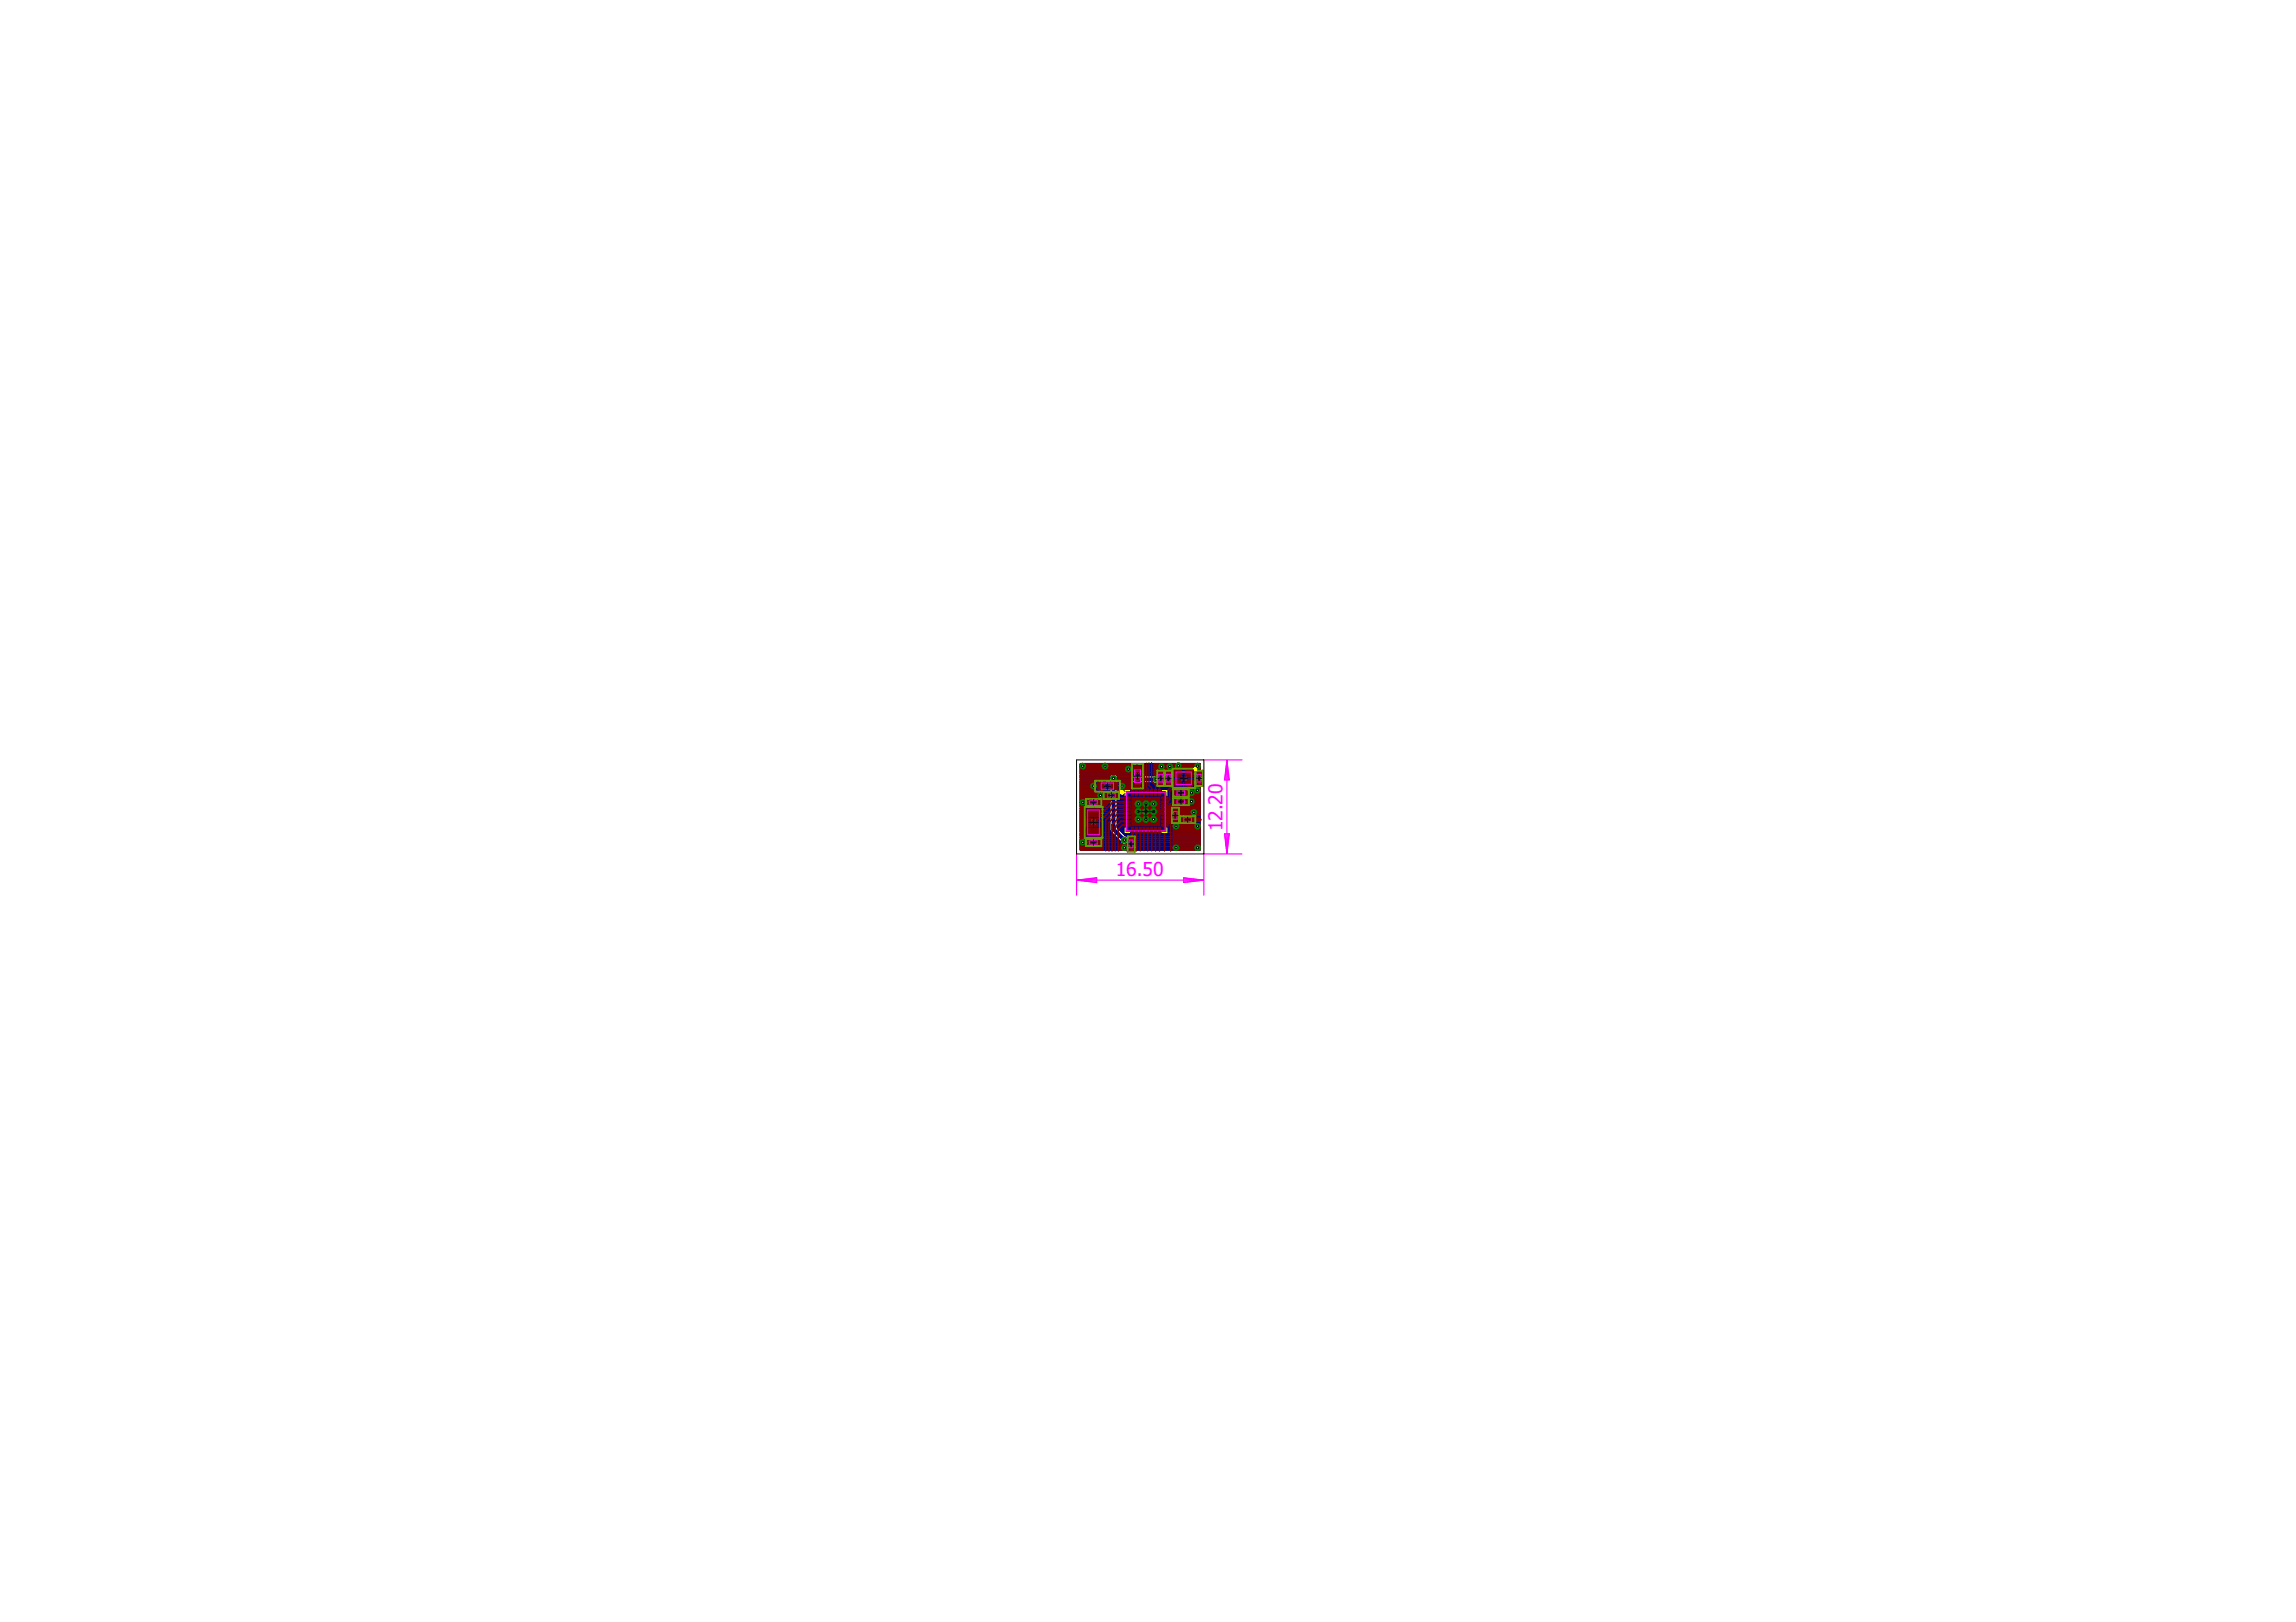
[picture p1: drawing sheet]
<svg xmlns="http://www.w3.org/2000/svg" width="297mm" height="210mm" viewBox="0 0 297 210" stroke-linecap="round" stroke-linejoin="round" font-family="sans-serif">
<defs><g id="words">
<g font-size="2.5" fill="#f0f">
<text x="158.2" y="107.6" transform="rotate(-90 158.2 107.6)">12.20</text>
<text x="144.3" y="113.3">16.50</text>
</g>
<g font-size=".8" fill="#505050">
<text x="147.5" y="101.1" transform="rotate(-90 147.5 101.1)">C</text>
<text x="147.5" y="100.6" transform="rotate(-90 147.5 100.6)">1</text>
<text x="147.5" y="100.2" transform="rotate(-90 147.5 100.2)">0</text>
<text x="150.5" y="101.2" transform="rotate(-90 150.5 101.2)">C</text>
<text x="150.5" y="100.7" transform="rotate(-90 150.5 100.7)">8</text>
<text x="151.4" y="101.2" transform="rotate(-90 151.4 101.2)">C</text>
<text x="151.4" y="100.7" transform="rotate(-90 151.4 100.7)">2</text>
<text x="152.7" y="101">X1</text>
<text x="155.4" y="101.2" transform="rotate(-90 155.4 101.2)">C1</text>
<text x="140.7" y="104.1">C11</text>
<text x="141.8" y="106.8" transform="rotate(-90 141.8 106.8)">X</text>
<text x="141.8" y="106.3" transform="rotate(-90 141.8 106.3)">2</text>
<text x="142.8" y="102">C9</text>
<text x="143.3" y="103.2">C4</text>
<text x="147.7" y="105.3">U1</text>
<text x="152.3" y="104">C6</text>
<text x="152.3" y="102.9">C7</text>
<text x="152.3" y="106" transform="rotate(-90 152.3 106)">C</text>
<text x="152.3" y="105.5" transform="rotate(-90 152.3 105.5)">3</text>
<text x="153.1" y="106.4">L1</text>
<text x="140.7" y="109.3">C12</text>
<text x="146.6" y="109.6" transform="rotate(-90 146.6 109.6)">C</text>
<text x="146.6" y="109.2" transform="rotate(-90 146.6 109.2)">5</text>
</g>
</g></defs>
<g fill="none" stroke="#000080" stroke-width=".32">
<path d="M139.8 98.9h15.4v11.1h-15.4zM139.8 99.8h15.4M139.8 99.5h15.4M139.8 99.3h15.4M139.8 99h15.4M139.8 101.4h3.7M139.8 100.1h15.4M139.8 109.7h15.4M139.8 109.4h15.4M139.8 109.2h5.2M139.8 108.9h5M139.8 108.6h4.8"/>
<path d="M139.8 108.4h4.5M139.8 108.1h4.3M139.8 107.8h4M139.8 107.6h3.7M139.8 107.3h3.7M139.8 107h3.7M139.8 106.8h3.7M139.8 106.5h3.7M139.8 106.2h3.7M139.8 106h3.7M139.8 105.7h3.7M139.8 105.4h3.7"/>
<path d="M139.8 105.2h3.7M139.8 104.9h3.7M139.8 104.6h3.7M139.8 104.4h3.7M139.8 104.1h3.7M139.8 103.8h3.7M139.8 103.5h3.7M139.8 103.3h3.7M139.8 103h3.7M139.8 102.7h3.7M139.8 102.5h3.7M139.8 102.2h3.7"/>
<path d="M139.8 101.9h3.7M139.8 101.7h3.7M139.8 101.2h3.7M139.8 100.9h3.6M139.8 100.6h3.6M139.8 100.4h3.7M143.4 100.6l.1 .5v6.4l1.3 1.3M143.9 100.1l-.4 .3-.1 .2M144.2 100.1l.4 .2h4.6M144.6 107h10.6M144.6 106.8h10.6M144.6 106.5h10.6"/>
<path d="M144.6 106.2h10.6M144.6 106h10.6M144.6 105.7h10.6M144.6 105.4h10.6M144.6 105.2h10.6M144.6 104.9h10.6M144.6 104.6h10.6M144.6 104.4h10.6M144.6 104.1h10.6M144.6 103.8h10.6M144.6 103.5h10.6M144.6 103.3h10.6"/>
<path d="M144.6 103h10.6M144.6 102.7h10.6M144.6 102.5h10.6M144.6 102.2h10.6M144.6 101.9h10.6M144.6 101.7h10.6M144.8 108.8v.1M144.8 107.3h10.4M145.1 107.6h10.1M145.4 107.8h9.8M145.6 108.1a.67 .67 0 0 1 .3 1.1 .67 .67 0 0 1-1.1-.4M145.6 108.1h.1"/>
<path d="M145.7 108.1h9.5M145.9 109.2h9.3M146 108.4h9.2M146.1 108.9h9.1M146.1 108.6h9.1M149.2 100.3a.66 .66 0 0 1 .9 .2 .66 .66 0 0 1-.2 .9M149.2 100.3h.1M149.2 101.4h-4.6v5.7l1 1M149.9 101.4h5.3M149.9 101.4l-.2 .1-.5-.1M150 100.4h5.2M150.2 101.2h5"/>
<path d="M150.2 100.6h5M150.2 100.9h5"/>
</g>
<path d="M149.6 100.9h-5.4l-.1-.2v6.6l1.4 1.4" fill="none" stroke="#000080" stroke-width=".51"/>
<circle cx="147.3" cy="104" r=".4" fill="#008000" stroke="#008000" stroke-width=".13"/>
<circle cx="147.3" cy="104" r=".15" fill="#fff" stroke="#000" stroke-width=".13"/>
<circle cx="148.3" cy="104" r=".4" fill="#008000" stroke="#008000" stroke-width=".13"/>
<circle cx="148.3" cy="104" r=".15" fill="#fff" stroke="#000" stroke-width=".13"/>
<circle cx="149.2" cy="104" r=".4" fill="#008000" stroke="#008000" stroke-width=".13"/>
<circle cx="149.2" cy="104" r=".15" fill="#fff" stroke="#000" stroke-width=".13"/>
<circle cx="147.3" cy="105" r=".4" fill="#008000" stroke="#008000" stroke-width=".13"/>
<circle cx="147.3" cy="105" r=".15" fill="#fff" stroke="#000" stroke-width=".13"/>
<circle cx="148.3" cy="105" r=".4" fill="#008000" stroke="#008000" stroke-width=".13"/>
<circle cx="148.3" cy="105" r=".15" fill="#fff" stroke="#000" stroke-width=".13"/>
<circle cx="149.2" cy="105" r=".4" fill="#008000" stroke="#008000" stroke-width=".13"/>
<circle cx="149.2" cy="105" r=".15" fill="#fff" stroke="#000" stroke-width=".13"/>
<circle cx="147.3" cy="106" r=".4" fill="#008000" stroke="#008000" stroke-width=".13"/>
<circle cx="147.3" cy="106" r=".15" fill="#fff" stroke="#000" stroke-width=".13"/>
<circle cx="148.3" cy="106" r=".4" fill="#008000" stroke="#008000" stroke-width=".13"/>
<circle cx="148.3" cy="106" r=".15" fill="#fff" stroke="#000" stroke-width=".13"/>
<circle cx="149.2" cy="106" r=".4" fill="#008000" stroke="#008000" stroke-width=".13"/>
<circle cx="149.2" cy="106" r=".15" fill="#fff" stroke="#000" stroke-width=".13"/>
<circle cx="140.1" cy="109" r=".36" fill="#008000" stroke="#008000" stroke-width=".13"/>
<circle cx="140.1" cy="109" r=".15" fill="#fff" stroke="#000" stroke-width=".13"/>
<circle cx="140.1" cy="103.8" r=".36" fill="#008000" stroke="#008000" stroke-width=".13"/>
<circle cx="140.1" cy="103.8" r=".15" fill="#fff" stroke="#000" stroke-width=".13"/>
<circle cx="142.4" cy="102.9" r=".36" fill="#008000" stroke="#008000" stroke-width=".13"/>
<circle cx="142.4" cy="102.9" r=".15" fill="#fff" stroke="#000" stroke-width=".13"/>
<circle cx="150.3" cy="99.2" r=".36" fill="#008000" stroke="#008000" stroke-width=".13"/>
<circle cx="150.3" cy="99.2" r=".15" fill="#fff" stroke="#000" stroke-width=".13"/>
<circle cx="154.1" cy="102.6" r=".36" fill="#008000" stroke="#008000" stroke-width=".13"/>
<circle cx="154.1" cy="102.6" r=".15" fill="#fff" stroke="#000" stroke-width=".13"/>
<circle cx="154.1" cy="103.7" r=".36" fill="#008000" stroke="#008000" stroke-width=".13"/>
<circle cx="154.1" cy="103.7" r=".15" fill="#fff" stroke="#000" stroke-width=".13"/>
<circle cx="141.5" cy="101.7" r=".36" fill="#008000" stroke="#008000" stroke-width=".13"/>
<circle cx="141.5" cy="101.7" r=".15" fill="#fff" stroke="#000" stroke-width=".13"/>
<circle cx="154.9" cy="102.3" r=".36" fill="#008000" stroke="#008000" stroke-width=".13"/>
<circle cx="154.9" cy="102.3" r=".15" fill="#fff" stroke="#000" stroke-width=".13"/>
<circle cx="152.4" cy="99.1" r=".36" fill="#008000" stroke="#008000" stroke-width=".13"/>
<circle cx="152.4" cy="99.1" r=".15" fill="#fff" stroke="#000" stroke-width=".13"/>
<circle cx="151.3" cy="99.2" r=".36" fill="#008000" stroke="#008000" stroke-width=".13"/>
<circle cx="151.3" cy="99.2" r=".15" fill="#fff" stroke="#000" stroke-width=".13"/>
<circle cx="140.1" cy="99.1" r=".36" fill="#008000" stroke="#008000" stroke-width=".13"/>
<circle cx="140.1" cy="99.1" r=".15" fill="#fff" stroke="#000" stroke-width=".13"/>
<circle cx="145.5" cy="109.7" r=".36" fill="#008000" stroke="#008000" stroke-width=".13"/>
<circle cx="145.5" cy="109.7" r=".15" fill="#fff" stroke="#000" stroke-width=".13"/>
<circle cx="154.9" cy="106.9" r=".36" fill="#008000" stroke="#008000" stroke-width=".13"/>
<circle cx="154.9" cy="106.9" r=".15" fill="#fff" stroke="#000" stroke-width=".13"/>
<circle cx="154.5" cy="105.1" r=".36" fill="#008000" stroke="#008000" stroke-width=".13"/>
<circle cx="154.5" cy="105.1" r=".15" fill="#fff" stroke="#000" stroke-width=".13"/>
<circle cx="146" cy="99.5" r=".36" fill="#008000" stroke="#008000" stroke-width=".13"/>
<circle cx="146" cy="99.5" r=".15" fill="#fff" stroke="#000" stroke-width=".13"/>
<circle cx="143" cy="99.1" r=".36" fill="#008000" stroke="#008000" stroke-width=".13"/>
<circle cx="143" cy="99.1" r=".15" fill="#fff" stroke="#000" stroke-width=".13"/>
<circle cx="154.9" cy="99.1" r=".36" fill="#008000" stroke="#008000" stroke-width=".13"/>
<circle cx="154.9" cy="99.1" r=".15" fill="#fff" stroke="#000" stroke-width=".13"/>
<circle cx="152.1" cy="106.9" r=".36" fill="#008000" stroke="#008000" stroke-width=".13"/>
<circle cx="152.1" cy="106.9" r=".15" fill="#fff" stroke="#000" stroke-width=".13"/>
<circle cx="154.9" cy="109.7" r=".36" fill="#008000" stroke="#008000" stroke-width=".13"/>
<circle cx="154.9" cy="109.7" r=".15" fill="#fff" stroke="#000" stroke-width=".13"/>
<circle cx="152.1" cy="109.7" r=".36" fill="#008000" stroke="#008000" stroke-width=".13"/>
<circle cx="152.1" cy="109.7" r=".15" fill="#fff" stroke="#000" stroke-width=".13"/>
<circle cx="145.2" cy="101.7" r=".36" fill="#008000" stroke="#008000" stroke-width=".13"/>
<circle cx="145.2" cy="101.7" r=".15" fill="#fff" stroke="#000" stroke-width=".13"/>
<circle cx="145.5" cy="108.7" r=".36" fill="#008000" stroke="#008000" stroke-width=".13"/>
<circle cx="145.5" cy="108.7" r=".15" fill="#fff" stroke="#000" stroke-width=".13"/>
<circle cx="144.1" cy="100.7" r=".36" fill="#008000" stroke="#008000" stroke-width=".13"/>
<circle cx="144.1" cy="100.7" r=".15" fill="#fff" stroke="#000" stroke-width=".13"/>
<circle cx="149.6" cy="100.9" r=".36" fill="#008000" stroke="#008000" stroke-width=".13"/>
<circle cx="149.6" cy="100.9" r=".15" fill="#fff" stroke="#000" stroke-width=".13"/>
<g fill="#800000" stroke="#800000" stroke-width=".13">
<path d="M153.4 99.7h.9v.9h-.9z"/>
<path d="M152 99.7h.9v.9h-.9z"/>
<path d="M152 100.9h.9v.8h-.9z"/>
<path d="M153.4 100.9h.9v.8h-.9z"/>
<path d="M152.8 105.8h.6v.6h-.6z"/>
<path d="M153.9 105.8h.6v.6h-.6z"/>
<path d="M150.9 101h.5v.6h-.5z"/>
<path d="M150.9 99.9h.5v.6h-.5z"/>
<path d="M154.9 99.9h.5v.6h-.5z"/>
<path d="M154.9 101h.5v.6h-.5z"/>
<path d="M151.7 105.8h.6v.6h-.6z"/>
<path d="M151.7 104.7h.6v.6h-.6z"/>
<path d="M144 102.6h.6v.6h-.6z"/>
<path d="M142.9 102.6h.6v.6h-.6z"/>
<path d="M146 108.4h.6v.6h-.6z"/>
<path d="M146 109.5h.6v.6h-.6z"/>
<path d="M149.9 101h.6v.6h-.6z"/>
<path d="M149.9 99.9h.6v.6h-.6z"/>
<path d="M151.9 103.4h.6v.6h-.6z"/>
<path d="M153 103.4h.6v.6h-.6z"/>
<path d="M151.9 102.3h.6v.6h-.6z"/>
<path d="M153 102.3h.6v.6h-.6z"/>
<path d="M143.5 101.3h1.1v.9h-1.1z"/>
<path d="M141.9 101.3h1.1v.9h-1.1z"/>
<path d="M146.7 100.7h.9v1.1h-.9z"/>
<path d="M146.7 99.1h.9v1.1h-.9z"/>
<path d="M140.6 104.7h1.8v1h-1.8z"/>
<path d="M140.6 107.2h1.8v1h-1.8z"/>
<path d="M140.6 103.5h.6v.6h-.6z"/>
<path d="M141.7 103.5h.6v.6h-.6z"/>
<path d="M140.6 108.7h.6v.6h-.6z"/>
<path d="M141.7 108.7h.6v.6h-.6z"/>
<path d="M146.4 103.2h3.7v3.6h-3.7z"/>
</g>
<g fill="#800000" stroke="#800000" stroke-width=".13">
<path d="M145.4 103.1h.8v.2v.1h-.7z" fill-rule="evenodd"/>
<path d="M145.4 103.7l.8-.1v.3h-.7z" fill-rule="evenodd"/>
<path d="M145.4 104.1h.8v.2v.1h-.7z" fill-rule="evenodd"/>
<path d="M145.4 104.6h.8v.2v.1h-.7z" fill-rule="evenodd"/>
<path d="M145.4 105.2l.8-.1v.3h-.7z" fill-rule="evenodd"/>
<path d="M145.4 105.6h.8v.2v.1h-.7z" fill-rule="evenodd"/>
<path d="M145.4 106.2l.8-.1v.3h-.7z" fill-rule="evenodd"/>
<path d="M145.4 106.6h.8v.2v.1h-.7z" fill-rule="evenodd"/>
<path d="M146.4 107.1h.3v.7l-.1 .1-.2-.1z" fill-rule="evenodd"/>
<path d="M146.9 107.1h.3v.7l-.1 .1-.2-.1z" fill-rule="evenodd"/>
<path d="M147.4 107.1h.3v.7l-.1 .1-.2-.1z" fill-rule="evenodd"/>
<path d="M147.9 107.1h.2v.7v.1l-.3-.1z" fill-rule="evenodd"/>
<path d="M148.4 107.1h.3v.7l-.1 .1-.2-.1z" fill-rule="evenodd"/>
<path d="M148.9 107.1h.3v.7l-.1 .1-.2-.1z" fill-rule="evenodd"/>
<path d="M149.4 107.1h.2v.7v.1l-.2-.1z" fill-rule="evenodd"/>
<path d="M149.9 107.1h.3v.7l-.1 .1-.2-.1z" fill-rule="evenodd"/>
<path d="M150.3 106.6h.8v.2v.1h-.7z" fill-rule="evenodd"/>
<path d="M150.3 106.2l.8-.1v.3h-.7z" fill-rule="evenodd"/>
<path d="M150.3 105.6h.8v.2v.1h-.7z" fill-rule="evenodd"/>
<path d="M150.3 105.2l.8-.1v.3h-.7z" fill-rule="evenodd"/>
<path d="M150.3 104.6h.8v.2v.1h-.7z" fill-rule="evenodd"/>
<path d="M150.3 104.1h.8v.2v.1h-.7z" fill-rule="evenodd"/>
<path d="M150.3 103.7l.8-.1v.3h-.7z" fill-rule="evenodd"/>
<path d="M150.3 103.1h.8v.2v.1h-.7z" fill-rule="evenodd"/>
<path d="M149.9 102.2h.3v.7l-.1 .1-.2-.1z" fill-rule="evenodd"/>
<path d="M149.4 102.2h.2v.7v.1l-.2-.1z" fill-rule="evenodd"/>
<path d="M148.9 102.2h.3v.7l-.1 .1-.2-.1z" fill-rule="evenodd"/>
<path d="M148.4 102.2h.3v.7l-.1 .1-.2-.1z" fill-rule="evenodd"/>
<path d="M147.9 102.2h.2v.7v.1l-.3-.1z" fill-rule="evenodd"/>
<path d="M147.4 102.2h.3v.7l-.1 .1-.2-.1z" fill-rule="evenodd"/>
<path d="M146.9 102.2h.3v.7l-.1 .1-.2-.1z" fill-rule="evenodd"/>
<path d="M146.4 102.2h.3v.7l-.1 .1-.2-.1z" fill-rule="evenodd"/>
</g>
<g fill="none" stroke="#800000" stroke-width=".21">
<path d="M148 99v5h.3M142 105.1l-.5 .1M142 103.8v1.2l-.5 .2M142 107.7v1.3M144.1 101.7l.6 .7M144.3 102.9l.4 .4h1.1M144.7 102.4h.1M144.7 102.4l.2 .2h1.6M145.8 105.3h-1.2l-1.1 1.1v3.7M145.8 104.8h-1.4l-1.3 1.3v4M145.8 103.8h-1.8l-1.2 1.2h-1.2l-.1 .2M145.8 104.3h-1.5l-2 2v1.4h-.8"/>
<path d="M145.8 105.8h-1l-.9 .9v3.4M145.8 106.8h-.6l-.5 .5v2.8M145.8 106.3h-.8l-.7 .7v3.1M146.5 107.5v1l-.2 .2M147 107.5v2.6M147.2 101.2l.3 .4v1M147.5 107.5v2.6M148 107.5v2.6M148.5 107.5v2.6M149 107.5v2.6M149.2 105l.3 .3h1.2M149.5 107.5v2.6"/>
<path d="M149.6 100.9l.3 .4h.3l-.2 .1v1.2M150 107.5v2.6M150.6 106.8h.1l-.1 3.3M150.7 106.3h.6l.1 .2v3.6M150.7 105.7h1l.4 .4M151.2 101.3h1.2M152 105l-.3 .3h-.9M152.2 102.6v.1M152.2 103.7l-1 1.1h-.5M152.4 100.1l-1.2 .1M153.9 100.1l1.3 .1M155.2 101.3h-1.3"/>
</g>
<g fill="none" stroke="#800000" stroke-width=".32">
<path d="M139.8 99.5l7.3 .1v.1h-.7v.7M139.8 99.8h6.6M139.8 99.3h6.6M139.8 99h6.6M146.4 98.9h-6.6v11.1h2.9v-3.5M146.4 98.9v.7M146.4 98.9h.1M147.9 98.9h.1v2.9l-.1-1.2-.1-.1 .1-.1M147.9 98.9l.1 .2M147.9 99h.1M148 99.8h.1M148 99.3h.1"/>
<path d="M148 99.5l-.8 .1v.1h.8M149.4 99.5h.3M149.4 99.8h.1M149.4 99.3h5.8M149.4 99h5.8M150.2 99.5h.1M150.2 99.5v.7M150.2 99.8h.1M150.6 99.5h.1M151.2 99.5h.1M151.2 99.5v.7M151.2 99.8h.1"/>
<path d="M151.6 99.5h.1M151.6 99.6l-1.8-.1-.2 .2-.1 .1M152.4 99.5h.1M152.4 99.8h.1M153.2 99.5l.1-.1h1.2l.1 .2h.1M153.2 99.5l-.2-.1h-.5v.7h-.7v.1h.6v-.8h-.6l-.2 .2M154.6 99.5h.6v-.6h-5.8v1.3h.1v-.4M139.8 103.3h.6M139.8 104.9h.5M139.8 100.1h6.6M139.8 103.5h.5M139.8 103.8h1.1"/>
<path d="M139.8 109.7h2.9M139.8 109.4h.5M139.8 109.2h.5M139.8 108.9h.5M139.8 108.6h.5M139.8 108.4h.6M139.8 108.1h.5M139.8 107.8h.5M139.8 107.6h.5M139.8 107.3h.5M139.8 107h.5M139.8 106.8h2.1"/>
<path d="M139.8 106.5h2.1M139.8 106.2h2.1M139.8 106h.6M139.8 105.7h.5M139.8 105.4h.5M139.8 105.2h.5M139.8 104.6h.5M139.8 104.4h.6M139.8 104.1h.5M139.8 103h2.8M139.8 102.7h2.8M139.8 102.5h2"/>
<path d="M139.8 102.2h1.8M139.8 101.9h1.8M139.8 101.7h2.6M139.8 101.4h1.8M139.8 101.2h1.8M139.8 100.9h3.6M139.8 100.6h3.6M139.8 100.4h3.7M140.3 109h.6M140.4 104.4l-.1 .1v1.3l.1 .2h1.6l-.1 .2v.7h-1.5l-.1 .1v1.3l.1 .1-.1 .3v.8l.3 .2h.7l.2-.2 .1 .1h.9l.1-.2M140.9 103.3h.1M140.9 103.5h.1"/>
<path d="M140.9 103.2v.6M140.9 109v.7M140.9 109.4h.1M140.9 109.2h.1M141.5 103.3h.1M141.5 103.3l.1-.1h.9l.1 .2v.8l-.1 .2M141.5 103.3l-.2-.1h-.7l-.3 .1v.9l.1 .2M141.6 101.2l.3-.3h.5v1.6h-.6l-.2-.3v-.4h.9l.1 1.5 .2 .2M142.4 102.5h.1M142.4 102.2h.1M142.4 101.9h.1M142.4 101.4h.1"/>
<path d="M142.4 101.2h.1M142.5 103.3h.1M142.5 104.4h.1M142.5 108.5l.1 .1v.8M142.5 108.5h.1M142.5 104.4h.4M142.6 102.9h.6M142.6 108.4h.1M142.6 103.5h.2M142.6 103.8h.8M142.6 109.4h.1M142.6 109.2h.1"/>
<path d="M142.6 108.9h.1M142.6 108.6h.1M142.6 104.1h.5M142.7 108.3l-.2 .2M142.7 106.5h.1M142.7 108.1h.1M142.7 107.8h.1M142.7 107.6h.1M142.7 107.3h.1M142.7 107h.1M142.7 106.8h.1M142.8 103.5h.9"/>
<path d="M143.2 103.3h.1M143.2 102.9v.7M143.2 103h.1M143.4 100.6l.1 .4-.2 .1-.3-.2h-.5v.8h-.9v-.5M143.7 103.5l-1 1.1-.2-.2M143.7 103.5h.1M143.9 100.1l-.4 .3-.1 .2M144.2 100.1l.2 .1 .3 .4M144.6 100.4h1.8M144.7 100.6v.4l.2 .2M144.7 100.9h1.7M144.7 100.6h1.7"/>
<path d="M144.9 101.9h1.3M144.9 101.7h1.5M144.9 101.4h1.5M144.9 101.2h1.5M145.1 109.7h.6M145.1 109.4h.6M145.7 109.8h.6M145.7 109.3a.59 .59 0 0 1-.6-.1v.8h.6v-.6M145.7 109.3h.1M145.7 109.3v.1M146.4 100.4l.1 .1-.1 .1v1.3h-.1l-.2 .3h-1l-.2-.2v-.8M146.5 105.2h1.6"/>
<path d="M147.9 101.7h.1M147.9 101.4h.1M147.9 101.2h.1M147.9 100.9h.1M147.9 100.6h.1M147.9 100.4h.1M148 100.2l-.1 .2M148 100.1h.1M148 102.7h.1M148 102.6v.2M148.1 103.4l.3-.1v3.4l-.1 .1-.2-.1zM148.1 103.5h.3"/>
<path d="M148.1 103.8h.3M148.1 106.5h.3M148.1 106.2h.3M148.1 106h.3M148.1 105.7h.3M148.1 105.4h.3M148.1 104.6h.3M148.1 104.4h.3M148.1 104.1h.3M148.3 103.3h.1M148.4 105.2h1.5M149.4 100.1h.1"/>
<path d="M149.5 100.2h2.3M150 105l-.1 .1M150 105v-.1h-3.5v.1v.2l3.4-.1M150 105h.1M150.2 100.1h.1M151.2 100.1h.1M151.8 106.7h3.4v3.3h-3.4zM151.8 109.7h3.4M151.8 109.4h3.4M151.8 109.2h3.4M151.8 108.9h3.4M151.8 108.6h3.4"/>
<path d="M151.8 108.4h3.4M151.8 108.1h3.4M151.8 107.8h3.4M151.8 107.6h3.4M151.8 107.3h3.4M151.8 107h3.4M151.8 106.8h3.4M153.3 103.3h.1M153.3 103.5h.1M153.3 103h.1M153.3 102.7h.1M153.8 101.9h.1"/>
<path d="M153.8 101.7h.1M153.8 101.4h.1M153.9 103.3h1.3M153.9 103.3v-.1l.1-.2v-.7l-.2-.3v-.7h.7v-.1h-.6v.9h.5l.3-.2h.5v3.6h-1.2l-.1-1.4M153.9 103.3v.8M153.9 103h1.3M154 102.6h-.7v1.1h.7M154 103.5h1.2M154 103.8h1.2M154 104.1h1.2M154 102.7h1.2M154 102.5h1.2"/>
<path d="M154 102.2h1.2M154 104.9h1.2M154 105.4h1.2M154 105.2h1.2M154 104.6h1.2M154 104.4h1.2M154.5 101.3h.7M154.6 101.9h.6M155.2 101.3v.6M155.2 101.7h.1M155.2 101.4h.1"/>
</g>
<path d="M148.4 98.7v3.2l.1 .2v.5M148.7 98.7v2.9l.3 .4v.6M149 98.7v2.4l.5 .5v1M150.7 105.3h.1M150.7 105.7v.1M152.2 102.6l-.5 .5v.7l-.5 .5h-.5M152.4 101.3h-.1l-.5 .4h-.2l-.9 .9v.7M153.9 100.1l-.8 .7v1.1l-.1 .1h-1.3l-.4 .4v1.1l-.3 .3h-.3" fill="none" stroke="#800000" stroke-width=".17"/>
<path d="M152.1 106.1h1M154.2 106.1h1" fill="none" stroke="#800000" stroke-width=".61"/>
<path d="M144.1 100.7v1M146.3 108.7h-.8" fill="none" stroke="#800000" stroke-width=".51"/>
<circle cx="147.3" cy="104" r=".4" fill="#008000" stroke="#008000" stroke-width=".13"/>
<circle cx="147.3" cy="104" r=".15" fill="#fff" stroke="#000" stroke-width=".13"/>
<circle cx="148.3" cy="104" r=".4" fill="#008000" stroke="#008000" stroke-width=".13"/>
<circle cx="148.3" cy="104" r=".15" fill="#fff" stroke="#000" stroke-width=".13"/>
<circle cx="149.2" cy="104" r=".4" fill="#008000" stroke="#008000" stroke-width=".13"/>
<circle cx="149.2" cy="104" r=".15" fill="#fff" stroke="#000" stroke-width=".13"/>
<circle cx="147.3" cy="105" r=".4" fill="#008000" stroke="#008000" stroke-width=".13"/>
<circle cx="147.3" cy="105" r=".15" fill="#fff" stroke="#000" stroke-width=".13"/>
<circle cx="148.3" cy="105" r=".4" fill="#008000" stroke="#008000" stroke-width=".13"/>
<circle cx="148.3" cy="105" r=".15" fill="#fff" stroke="#000" stroke-width=".13"/>
<circle cx="149.2" cy="105" r=".4" fill="#008000" stroke="#008000" stroke-width=".13"/>
<circle cx="149.2" cy="105" r=".15" fill="#fff" stroke="#000" stroke-width=".13"/>
<circle cx="147.3" cy="106" r=".4" fill="#008000" stroke="#008000" stroke-width=".13"/>
<circle cx="147.3" cy="106" r=".15" fill="#fff" stroke="#000" stroke-width=".13"/>
<circle cx="148.3" cy="106" r=".4" fill="#008000" stroke="#008000" stroke-width=".13"/>
<circle cx="148.3" cy="106" r=".15" fill="#fff" stroke="#000" stroke-width=".13"/>
<circle cx="149.2" cy="106" r=".4" fill="#008000" stroke="#008000" stroke-width=".13"/>
<circle cx="149.2" cy="106" r=".15" fill="#fff" stroke="#000" stroke-width=".13"/>
<circle cx="140.1" cy="109" r=".36" fill="#008000" stroke="#008000" stroke-width=".13"/>
<circle cx="140.1" cy="109" r=".15" fill="#fff" stroke="#000" stroke-width=".13"/>
<circle cx="140.1" cy="103.8" r=".36" fill="#008000" stroke="#008000" stroke-width=".13"/>
<circle cx="140.1" cy="103.8" r=".15" fill="#fff" stroke="#000" stroke-width=".13"/>
<circle cx="142.4" cy="102.9" r=".36" fill="#008000" stroke="#008000" stroke-width=".13"/>
<circle cx="142.4" cy="102.9" r=".15" fill="#fff" stroke="#000" stroke-width=".13"/>
<circle cx="150.3" cy="99.2" r=".36" fill="#008000" stroke="#008000" stroke-width=".13"/>
<circle cx="150.3" cy="99.2" r=".15" fill="#fff" stroke="#000" stroke-width=".13"/>
<circle cx="154.1" cy="102.6" r=".36" fill="#008000" stroke="#008000" stroke-width=".13"/>
<circle cx="154.1" cy="102.6" r=".15" fill="#fff" stroke="#000" stroke-width=".13"/>
<circle cx="154.1" cy="103.7" r=".36" fill="#008000" stroke="#008000" stroke-width=".13"/>
<circle cx="154.1" cy="103.7" r=".15" fill="#fff" stroke="#000" stroke-width=".13"/>
<circle cx="141.5" cy="101.7" r=".36" fill="#008000" stroke="#008000" stroke-width=".13"/>
<circle cx="141.5" cy="101.7" r=".15" fill="#fff" stroke="#000" stroke-width=".13"/>
<circle cx="154.9" cy="102.3" r=".36" fill="#008000" stroke="#008000" stroke-width=".13"/>
<circle cx="154.9" cy="102.3" r=".15" fill="#fff" stroke="#000" stroke-width=".13"/>
<circle cx="152.4" cy="99.1" r=".36" fill="#008000" stroke="#008000" stroke-width=".13"/>
<circle cx="152.4" cy="99.1" r=".15" fill="#fff" stroke="#000" stroke-width=".13"/>
<circle cx="151.3" cy="99.2" r=".36" fill="#008000" stroke="#008000" stroke-width=".13"/>
<circle cx="151.3" cy="99.2" r=".15" fill="#fff" stroke="#000" stroke-width=".13"/>
<circle cx="140.1" cy="99.1" r=".36" fill="#008000" stroke="#008000" stroke-width=".13"/>
<circle cx="140.1" cy="99.1" r=".15" fill="#fff" stroke="#000" stroke-width=".13"/>
<circle cx="145.5" cy="109.7" r=".36" fill="#008000" stroke="#008000" stroke-width=".13"/>
<circle cx="145.5" cy="109.7" r=".15" fill="#fff" stroke="#000" stroke-width=".13"/>
<circle cx="154.9" cy="106.9" r=".36" fill="#008000" stroke="#008000" stroke-width=".13"/>
<circle cx="154.9" cy="106.9" r=".15" fill="#fff" stroke="#000" stroke-width=".13"/>
<circle cx="154.5" cy="105.1" r=".36" fill="#008000" stroke="#008000" stroke-width=".13"/>
<circle cx="154.5" cy="105.1" r=".15" fill="#fff" stroke="#000" stroke-width=".13"/>
<circle cx="146" cy="99.5" r=".36" fill="#008000" stroke="#008000" stroke-width=".13"/>
<circle cx="146" cy="99.5" r=".15" fill="#fff" stroke="#000" stroke-width=".13"/>
<circle cx="143" cy="99.1" r=".36" fill="#008000" stroke="#008000" stroke-width=".13"/>
<circle cx="143" cy="99.1" r=".15" fill="#fff" stroke="#000" stroke-width=".13"/>
<circle cx="154.9" cy="99.1" r=".36" fill="#008000" stroke="#008000" stroke-width=".13"/>
<circle cx="154.9" cy="99.1" r=".15" fill="#fff" stroke="#000" stroke-width=".13"/>
<circle cx="152.1" cy="106.9" r=".36" fill="#008000" stroke="#008000" stroke-width=".13"/>
<circle cx="152.1" cy="106.9" r=".15" fill="#fff" stroke="#000" stroke-width=".13"/>
<circle cx="154.9" cy="109.7" r=".36" fill="#008000" stroke="#008000" stroke-width=".13"/>
<circle cx="154.9" cy="109.7" r=".15" fill="#fff" stroke="#000" stroke-width=".13"/>
<circle cx="152.1" cy="109.7" r=".36" fill="#008000" stroke="#008000" stroke-width=".13"/>
<circle cx="152.1" cy="109.7" r=".15" fill="#fff" stroke="#000" stroke-width=".13"/>
<circle cx="145.2" cy="101.7" r=".36" fill="#008000" stroke="#008000" stroke-width=".13"/>
<circle cx="145.2" cy="101.7" r=".15" fill="#fff" stroke="#000" stroke-width=".13"/>
<circle cx="145.5" cy="108.7" r=".36" fill="#008000" stroke="#008000" stroke-width=".13"/>
<circle cx="145.5" cy="108.7" r=".15" fill="#fff" stroke="#000" stroke-width=".13"/>
<circle cx="144.1" cy="100.7" r=".36" fill="#008000" stroke="#008000" stroke-width=".13"/>
<circle cx="144.1" cy="100.7" r=".15" fill="#fff" stroke="#000" stroke-width=".13"/>
<circle cx="149.6" cy="100.9" r=".36" fill="#008000" stroke="#008000" stroke-width=".13"/>
<circle cx="149.6" cy="100.9" r=".15" fill="#fff" stroke="#000" stroke-width=".13"/>
<path d="M151 104.2h2.8v2.3h-2.8z" fill="#800000" stroke="#800000" stroke-width=".13"/>
<g fill="#690" stroke="#690" stroke-width=".13">
<path d="M151.7 99.4h.1l-.1 2.6z"/>
<path d="M151.7 101.9h2.9l.1 .1h-3z"/>
<path d="M154.6 99.4h.1l-.1 2.6z"/>
<path d="M151.7 99.4h2.9l.1 .1h-3z"/>
<path d="M154.6 105.6h.1v1h-.1z"/>
<path d="M152.6 105.6h2.1v.1h-2.1z"/>
<path d="M152.6 105.6h.1v1h-.1z"/>
<path d="M152.6 106.5h2.1v.1h-2.1z"/>
<path d="M150.7 99.7h.9l.1 .1h-1z"/>
<path d="M150.7 99.7h.1l-.1 2.1v-.1z"/>
<path d="M150.7 101.7h.9h.1l-1 .1z"/>
<path d="M151.6 99.7h.1l-.1 2.1v-.1z"/>
<path d="M154.6 101.7h1h.1l-1 .1z"/>
<path d="M155.6 99.7h.1l-.1 2.1v-.1z"/>
<path d="M154.6 99.7h1l.1 .1h-1z"/>
<path d="M154.6 99.7h.1v2.1l-.1-.1z"/>
<path d="M151.6 104.5h.9l.1 .1h-1z"/>
<path d="M151.6 104.5h.1l-.1 2.1z"/>
<path d="M151.6 106.5h.9l.1 .1h-1z"/>
<path d="M152.5 104.5h.1l-.1 2.1z"/>
<path d="M142.7 102.5h.1v.9h-.1z"/>
<path d="M142.7 103.4l2.1-.1v.1h-2.1z"/>
<path d="M144.7 102.5h.1v.9h-.1z"/>
<path d="M142.7 102.5l2.1-.1v.1l-2.1 .1z"/>
<path d="M145.8 110.2h1l.1 .1h-1z"/>
<path d="M146.7 108.2h.2l-.1 2.1h-.1z"/>
<path d="M145.8 108.2h1l.1 .1h-1z"/>
<path d="M145.8 108.2h.1v2.1h-.1z"/>
<path d="M149.7 99.7h.9l.1 .1h-1z"/>
<path d="M149.7 99.7h.1v2.1l-.1-.1z"/>
<path d="M149.7 101.7h.9h.1l-1 .1z"/>
<path d="M150.6 99.7h.1l-.1 2.1v-.1z"/>
<path d="M153.7 103.3h.1v.9h-.1z"/>
<path d="M151.7 103.3l2.1-.1v.1h-2.1z"/>
<path d="M151.7 103.3h.1v.9h-.1z"/>
<path d="M151.7 104.2l2.1-.1v.1h-2.1z"/>
<path d="M153.7 102.1h.1v1h-.1z"/>
<path d="M151.7 102.1h2.1v.1h-2.1z"/>
<path d="M151.7 102.1h.1v1h-.1z"/>
<path d="M151.7 103h2.1v.1h-2.1z"/>
<path d="M141.6 101h.1v1.5h-.1z"/>
<path d="M141.6 102.4h3.3v.1h-3.3z"/>
<path d="M144.8 101h.1v1.5h-.1z"/>
<path d="M141.6 101h3.3v.1h-3.3z"/>
<path d="M146.4 98.8h1.5v.1h-1.5z"/>
<path d="M146.4 98.8h.1v3.3h-.1z"/>
<path d="M146.4 102h1.5v.1h-1.5z"/>
<path d="M147.8 98.8h.1v3.3h-.1z"/>
<path d="M140.3 108.4h2.4v.1h-2.4z"/>
<path d="M142.6 104.4h.1v4.1h-.1z"/>
<path d="M140.3 104.4h2.4v.1h-2.4z"/>
<path d="M140.3 104.4h.1v4.1h-.1z"/>
<path d="M142.4 103.4h.1v.9h-.1z"/>
<path d="M140.4 103.4l2.1-.1v.1h-2z"/>
<path d="M140.4 103.4h.1v.9h-.1z"/>
<path d="M140.4 104.2h2.1v.1h-2z"/>
<path d="M142.4 108.5h.1v1h-.1z"/>
<path d="M140.4 108.5h2.1v.1h-2z"/>
<path d="M140.4 108.5h.1v1h-.1z"/>
<path d="M140.4 109.5l2.1-.1v.1h-2z"/>
</g>
<g fill="#ff0" stroke="#ff0" stroke-width=".13">
<path d="M154.5 99.4h.3v.3h-.3z" fill-rule="evenodd"/>
<circle cx="145.2" cy="102.5" r=".25"/>
</g>
<path d="M145.6 107.1v.6h.6M146.2 102.3h-.6v.6M150.3 102.3h.7v.6M151 107.1v.6h-.7" fill="none" stroke="#ff0" stroke-width=".13"/>
<g fill="none" stroke="#f0f" stroke-width=".15">
<path d="M155.7 98.3h5M158.7 98.4v12M158.7 98.4l.3 2.5h-.6zM158.7 98.4l-.1 2.5M158.7 98.4l.2 2.5M158.7 98.4l-.2 2.5M158.7 98.4l.3 2.5M139.3 110.5v5.3M139.3 113.9h16.4M139.3 113.9l2.6-.3v.6zM139.3 113.9l2.6 .1M139.3 113.9l2.6 .3"/>
<path d="M141.9 113.8l-2.6 .1M141.9 113.6l-2.6 .3M153.1 113.6l2.6 .3-2.6 .3zM153.1 113.8l2.6 .1M153.1 113.6l2.6 .3M155.7 113.9l-2.6 .1M155.7 113.9l-2.6 .3M158.4 107.9h.6l-.3 2.5zM158.5 107.9l.2 2.5M158.6 107.9l.1 2.5M158.9 107.9l-.2 2.5M159 107.9l-.3 2.5"/>
<path d="M160.7 110.5h-5v5.3"/>
</g>
<g fill="none" stroke="#f0f" stroke-width=".13">
<path d="M146.8 99.6h.8v1.6h-.8zM152.1 99.9h2v1.6h-2zM140.7 104.8h1.5v3.2h-1.5zM141 103.6h1v.5h-1zM141 108.8h1v.5h-1zM142.5 101.3h1.6v.8h-1.6zM143.3 102.7h1v.5h-1zM145.8 102.5h4.9v5h-4.9zM146.1 108.7h.5v1h-.5zM149.9 100.2h.5v1h-.5zM150.9 100.2h.5v1h-.5zM151.8 105h.5v1h-.5z"/>
<path d="M152.3 103.5h1v.5h-1zM152.3 102.4h1v.4h-1zM153.1 105.8h1v.5h-1zM154.9 100.2h.5v1h-.5z"/>
</g>
<g fill="none" stroke="#000" stroke-width=".13">
<path d="M139.3 98.3h16.4v12.2h-16.4zM140.9 106.4h1.2M141.1 103.8h.7M141.1 109h.7M141.5 103.5v.7M141.5 105.8v1.2M141.5 108.7v.7M142.9 101.7h.8M143.3 101.3v.8M143.4 102.9h.7M143.8 102.6v.7M146 109.2h.7"/>
<path d="M146.3 108.9v.7M146.7 100.4h.9M147.2 100v.8M147.3 105h2M148.3 104v2M149.8 100.7h.7M150.2 100.4v.6M150.8 100.7h.7M151.2 100.4v.6M151.7 105.5h.7M152 105.2v.7M152.4 103.7h.7"/>
<path d="M152.4 102.6h.7M152.7 100.7h.9M152.8 102.3v.7M152.8 103.4v.7M153.1 100.2v1M153.3 106.1h.7M153.6 105.7v.7M154.8 100.7h.7M155.2 100.4v.6"/>
</g>
<use href="#words"/>
</svg>
